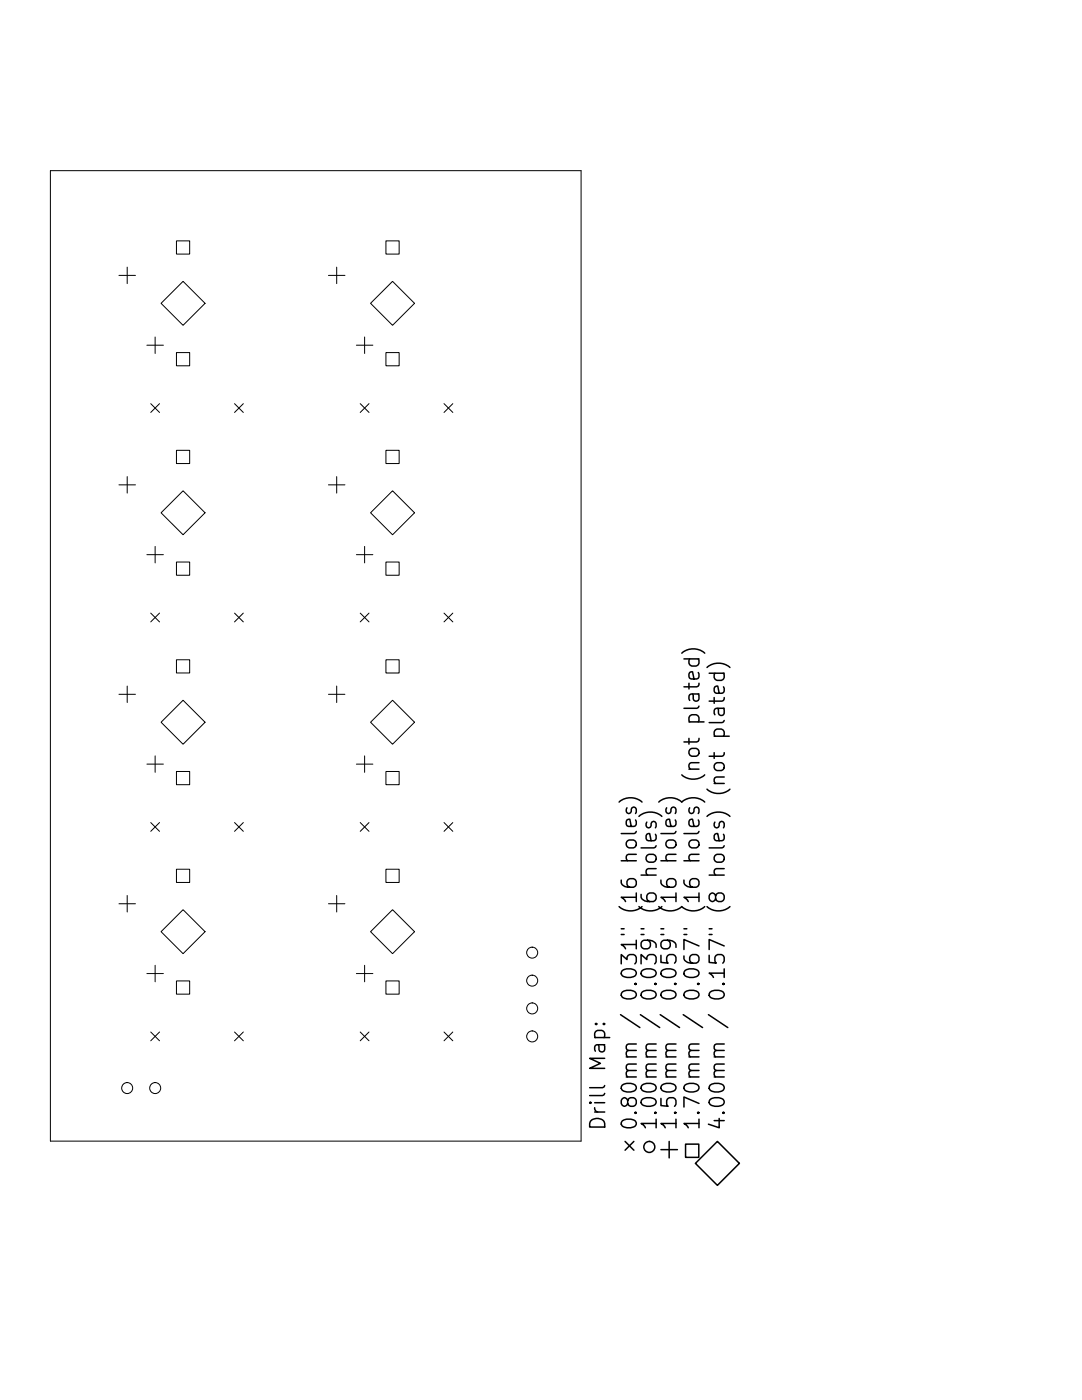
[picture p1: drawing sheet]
<svg xmlns="http://www.w3.org/2000/svg" width="216mm" height="279mm" viewBox="0 0 216 279" stroke-linecap="round" stroke-linejoin="round" font-family="sans-serif">
<g fill="none" stroke="#000" stroke-width=".2">
<path d="M10.1 34.1h105.8v193.6h-105.8zM23.7 55h3.3M25.4 53.3v3.3M35.2 48.1h2.6v2.6h-2.6zM65.5 55h3.3M67.2 53.3v3.3M77 48.1h2.6v2.6h-2.6zM29.3 68.9h3.3M31 67.2v3.3M32.1 60.5l4.4-4.4 4.4 4.4-4.4 4.4zM35.2 70.4h2.6v2.6h-2.6zM71.1 68.9h3.3"/>
<path d="M72.8 67.2v3.3M73.9 60.5l4.4-4.4 4.4 4.4-4.4 4.4zM77 70.4h2.6v2.6h-2.6zM23.7 96.8h3.3M25.4 95.1v3.3M30.1 80.6l1.7 1.7M31.8 80.6l-1.7 1.7M35.2 89.9h2.6v2.6h-2.6zM46.8 80.6l1.8 1.7M48.6 80.6l-1.8 1.7M65.5 96.8h3.3M67.2 95.1v3.3"/>
<path d="M71.9 80.6l1.7 1.7M73.6 80.6l-1.7 1.7M77 89.9h2.6v2.6h-2.6zM88.6 80.6l1.8 1.7M90.4 80.6l-1.8 1.7M29.3 110.7h3.3M31 109.1v3.2M32.1 102.3l4.4-4.4 4.4 4.4-4.4 4.4zM35.2 112.2h2.6v2.6h-2.6zM71.1 110.7h3.3M72.8 109v3.3M73.9 102.3l4.4-4.4 4.4 4.4-4.4 4.4z"/>
<path d="M77 112.2h2.6v2.6h-2.6zM23.7 138.6h3.3M25.4 136.9v3.3M30.1 122.4l1.7 1.7M31.8 122.4l-1.7 1.7M35.2 131.7h2.6v2.6h-2.6zM46.8 122.4l1.8 1.7M48.6 122.4l-1.8 1.7M65.5 138.6h3.3M67.2 136.9v3.3M71.9 122.4l1.7 1.7M73.6 122.4l-1.7 1.7"/>
<path d="M77 131.7h2.6v2.6h-2.6zM88.6 122.4l1.8 1.7M90.4 122.4l-1.8 1.7M29.3 152.5h3.3M31 150.9v3.2M32.1 144.1l4.4-4.3 4.4 4.3-4.4 4.4zM35.2 154h2.6v2.6h-2.6zM71.1 152.5h3.3M72.8 150.9v3.2M73.9 144.1l4.4-4.3 4.4 4.3-4.4 4.4zM77 154h2.6v2.6h-2.6zM25.4 178.7v3.3"/>
<path d="M30.1 164.2l1.7 1.7M31.8 164.2l-1.7 1.7M35.2 173.5h2.6v2.6h-2.6zM46.8 164.2l1.8 1.7M48.6 164.2l-1.8 1.7M67.2 178.7v3.3M71.9 164.2l1.7 1.7M73.6 164.2l-1.7 1.7M77 173.5h2.6v2.6h-2.6zM88.6 164.2l1.8 1.7M90.4 164.2l-1.8 1.7M23.7 180.4h3.3"/>
<path d="M29.3 194.3h3.3M31 192.7v3.2M32.1 185.9l4.4-4.3 4.4 4.3-4.4 4.4zM35.2 195.8h2.6v2.6h-2.6zM65.5 180.4h3.3M71.1 194.3h3.3M72.8 192.7v3.2M73.9 185.9l4.4-4.3 4.4 4.3-4.4 4.4zM77 195.8h2.6v2.6h-2.6zM30.1 206l1.7 1.7M31.8 206l-1.7 1.7M46.8 206l1.8 1.7"/>
<path d="M48.6 206l-1.8 1.7M71.9 206l1.7 1.7M73.6 206l-1.7 1.7M88.6 206l1.8 1.7M90.4 206l-1.8 1.7"/>
<circle cx="106.2" cy="190.1" r="1.1"/>
<circle cx="106.2" cy="195.7" r="1.1"/>
<circle cx="25.4" cy="217.1" r="1.1"/>
<circle cx="31" cy="217.1" r="1.1"/>
<circle cx="106.2" cy="201.3" r="1.1"/>
<circle cx="106.2" cy="206.8" r="1.1"/>
</g>
<g fill="none" stroke="#000" stroke-width=".3">
<path d="M136 130.4a3.5 3.5 0 0 1 4.6 0M136.5 131.5h3M137.5 136.4v1.1M137.6 131.5l-.1 .9 .3 .4 .2 .1h.9l.4-.3 .2-.2-.2-.9M138.2 138.5l.1 .3v.7a.59 .59 0 0 0 .6 .4 .59 .59 0 0 0 .6-.4v-.7l-.2-.3M139.3 134.2l.2 .9-.2 .3-.3 .1h-1.1l-.3-.1-.1-.3 .1-.9 .6-.1 .3 1.4M139.5 138.5h-1.6l-.3 .1-.1 .3 .1 .9M139.5 136.4l-.2 .5-.3 .2h-2.5M141.1 133.2a3.5 3.5 0 0 1 4.5 0M141.5 134.4h3M142.5 139.2v1.2M142.6 134.4l-.1 .8 .1 .3 .5 .3h.8l.5-.3 .1-.3-.1-.8"/>
<path d="M144.4 137.1l.1 .8-.1 .3-.3 .2h-1.2l-.3-.2-.1-.3 .1-.8 .6-.2 .3 1.5M144.5 139.2l-.1 .6-.3 .1h-2.6M136 154.6a3.5 3.5 0 0 0 4.6 0M137.5 153.5h2M137.5 147.4v1.1M137.5 144.1h3M137.6 149.6l.4-.2h.9a.81 .81 0 0 1 .6 .7 .81 .81 0 0 1-.6 .8h-.9a.81 .81 0 0 1-.4-1.3zM137.6 144.1l-.1-.9 .3-.4 .2-.2h.9l.4 .3 .2 .3-.2 .9M139.5 152.2h-1.6l-.3 .2a.81 .81 0 0 0 .2 1.1M139.5 147.4l-.2 .5-.3 .2h-2.5M139.5 140.9l-.2 .3-.3 .2h-2.5M141.1 157.5a3.5 3.5 0 0 0 4.5 0"/>
<path d="M142.5 156.4h2M142.5 150.2v1.2M142.5 146.9h3M142.6 152.5l.5-.3h.8a.81 .81 0 0 1 .6 .8 .81 .81 0 0 1-.6 .8h-.8a.81 .81 0 0 1-.5-1.3zM142.6 146.9l-.1-.8 .3-.5 .3-.1h.8l.5 .3 .1 .3-.1 .8M143.2 141.4l.2 .2v.8a.59 .59 0 0 0 .5 .4 .59 .59 0 0 0 .6-.4v-.8l-.1-.2M144.5 155.1h-1.6l-.3 .1a.81 .81 0 0 0 .2 1.2M144.5 150.2l-.1 .6-.3 .1h-2.6M144.5 143.8l-.1 .3-.3 .1h-2.6M144.5 141.4h-1.6l-.3 .1-.1 .3 .1 .8M123.5 160.1a3.5 3.5 0 0 1 4.6 0M124 171.8h3"/>
<path d="M124 175.6a1.19 1.19 0 0 0 1.2 1.5h1.2l.4-.3 .2-.9-.3-.4-.3-.1h-.7l-.5 .2-.1 .9 .1 .3 .5 .3M125.1 167.9l.4-.3h.9a.81 .81 0 0 1 .6 .8 .81 .81 0 0 1-.6 .8h-.9a.81 .81 0 0 1-.4-1.3zM125.1 161.2l-.1 .7 .1 .3 .3 .2 .4-.2 .3-1 .3-.1 .4 .1 .2 .3-.2 .9M126.8 163.6l.2 .9-.2 .3-.3 .1h-1.1l-.3-.1-.1-.3 .1-.9 .6-.1 .3 1.4M127 179.1h-3l.7 .5 .1 .3M127 170.5h-1.6l-.3 .1a.81 .81 0 0 0 .1 1.2M127 165.9l-.2 .3-.3 .2h-2.5M127 178.2v1.7M127.5 162.9a3.5 3.5 0 0 1 4.6 0M127.9 174.6h3M127.9 178.5a1.19 1.19 0 0 0 1.3 1.4h1.1l.5-.3 .1-.8-.3-.4-.3-.2h-.7l-.4 .3-.1 .9 .2 .4 .3 .1M129.1 170.8l.4-.3h.8a.81 .81 0 0 1 .7 .8 .81 .81 0 0 1-.7 .8h-.8a.81 .81 0 0 1-.4-1.3z"/>
<path d="M129.1 164.1l-.2 .7 .2 .3 .3 .1 .4-.1 .3-1 .2-.2 .5 .2 .1 .3-.1 .8M130.8 166.5l.1 .9-.1 .2-.3 .2h-1.1l-.3-.2-.2-.2 .2-.9 .5-.1 .3 1.4M130.9 173.4h-1.6l-.2 .1a.81 .81 0 0 0 .1 1.1M130.9 168.8l-.1 .3-.3 .1h-2.6M131.9 171.8h3M131.9 175.6a1.19 1.19 0 0 0 1.3 1.5h1.1l.4-.3 .2-.9-.3-.4-.3-.1h-.7l-.4 .2-.2 .9 .2 .3 .4 .3M133 167.9l.5-.3h.8a.81 .81 0 0 1 .6 .8 .81 .81 0 0 1-.6 .8h-.8a.81 .81 0 0 1-.5-1.3zM133 161.2l-.1 .7 .1 .3 .3 .2 .4-.2 .3-1 .3-.1 .4 .1 .2 .3-.2 .9M134.7 163.6l.2 .9-.2 .3-.2 .1h-1.2l-.3-.1-.1-.3 .1-.9 .6-.1 .3 1.4M134.9 179.1h-3l.7 .5 .1 .3M134.9 170.5h-1.6l-.3 .1a.81 .81 0 0 0 .2 1.2M134.9 165.9l-.2 .3-.2 .2h-2.6"/>
<path d="M134.9 178.2v1.7M136.5 171.8h3M136.5 175.6a1.19 1.19 0 0 0 1.3 1.5h1.1l.4-.3 .2-.9-.3-.4-.3-.1h-.7l-.4 .2-.2 .9 .3 .4 .3 .2M137.6 167.9l.4-.3h.9a.81 .81 0 0 1 .6 .8 .81 .81 0 0 1-.6 .8h-.9a.81 .81 0 0 1-.4-1.3zM137.6 161.2l-.1 .7 .1 .3 .3 .2 .4-.2 .3-1 .3-.1 .4 .1 .2 .3-.2 .9M139.3 163.6l.2 .9-.2 .3-.3 .1h-1.1l-.3-.1-.1-.3 .1-.9 .6-.1 .3 1.4M139.5 179.1h-3l.7 .5 .1 .3M139.5 170.5h-1.6l-.3 .1a.81 .81 0 0 0 .2 1.2M139.5 165.9l-.2 .3-.3 .2h-2.5M139.5 178.2v1.7M140.6 160.1a3.5 3.5 0 0 0-4.6 0 3.5 3.5 0 0 0-4.5 0M141.1 162.9a3.5 3.5 0 0 1 4.5 0"/>
<path d="M141.5 174.6h3M142.6 170.8l.5-.3h.8a.81 .81 0 0 1 .6 .8 .81 .81 0 0 1-.6 .8h-.8a.81 .81 0 0 1-.5-1.3zM142.6 164.1l-.1 .7 .1 .3 .3 .1 .5-.1 .2-1 .3-.2 .5 .2 .1 .3-.1 .8M142.8 178.8l.3-.4 .8-.2 .5 .3 .1 .3v.6l-.3 .4-.8 .1-.3-.1-.3-.4v-.6a.65 .65 0 0 0-.7-.6 .65 .65 0 0 0-.6 .6v.6a.65 .65 0 0 0 .6 .5 .65 .65 0 0 0 .7-.5M144.4 166.5l.1 .9-.1 .2-.3 .2h-1.2l-.3-.2-.1-.2 .1-.9 .6-.1 .3 1.4M144.5 173.4h-1.6l-.3 .1a.81 .81 0 0 0 .2 1.1M144.5 168.8l-.1 .3-.3 .1h-2.6M123.5 180.9a3.5 3.5 0 0 0 4.6 0M124 192.4v-1.9l1.1 1a.81 .81 0 0 1 .6-1h.7l.4 .3 .2 .3v.8l-.3 .5M124 186.5h.5M124 185.4h.5M124.1 198.1a2.28 2.28 0 0 1 2.7 0 .71 .71 0 0 1-.4 1.1 1.76 1.76 0 0 1-2.4-.6z"/>
<path d="M124.1 193.8a2.28 2.28 0 0 1 2.7 0 .71 .71 0 0 1-.4 1.1 1.76 1.76 0 0 1-2.4-.5zM126.7 196.4l.1-.2 .2 .2-.2 .1-.1-.1h.3M127 188.5h-3l.7 .6 .1 .3M127 187.6v1.8M127.5 180.9a3.5 3.5 0 0 0 4.6 0M127.9 192.4v-1.9l1.2 1a.82 .82 0 0 1 .5-1h.7l.5 .3 .1 .3v.8l-.3 .5M127.9 186.5h.6M127.9 185.4h.6M128.1 198.1a2.28 2.28 0 0 1 2.7 0 .71 .71 0 0 1-.5 1.1 1.76 1.76 0 0 1-2.4-.6zM128.1 193.8a2.28 2.28 0 0 1 2.7 0 .71 .71 0 0 1-.5 1.1 1.76 1.76 0 0 1-2.4-.5zM129.2 187.6l.3 .2 .3 .4v.6l-.3 .4-.3 .2h-.7l-.4-.3-.2-.9 .3-.4a1.98 1.98 0 0 1 2.7 .7v.6M130.6 196.4l.2-.2 .1 .2-.1 .1-.2-.1h.3"/>
<path d="M131.9 190.6v1.5l1.4 .1-.3-.4v-.7l.2-.3 .4-.3h.7l.3 .1 .3 .5v.7l-.3 .4M131.9 186.5h.6M131.9 185.4h.6M132 198.1a2.28 2.28 0 0 1 2.7 0 .71 .71 0 0 1-.4 1.1 1.76 1.76 0 0 1-2.4-.6zM132 193.8a2.28 2.28 0 0 1 2.7 0 .71 .71 0 0 1-.4 1.1 1.76 1.76 0 0 1-2.4-.5zM133.2 187.6l.3 .2 .2 .4v.6l-.2 .4-.3 .2h-.7l-.5-.3-.1-.9 .3-.4a1.98 1.98 0 0 1 2.7 .7v.6M134.6 196.4l.1-.2 .2 .2-.2 .1-.1-.1h.3M136.5 190.8a1.19 1.19 0 0 0 1.3 1.4h1.1l.4-.3 .2-.8-.3-.5-.3-.1h-.7l-.4 .3-.2 .8 .3 .5 .3 .1M136.5 186.5h.5M136.5 185.4h.5M136.6 198.1a2.28 2.28 0 0 1 2.7 0 .71 .71 0 0 1-.4 1.1 1.76 1.76 0 0 1-2.4-.6zM136.6 193.8a2.28 2.28 0 0 1 2.7 0 .71 .71 0 0 1-.4 1.1 1.76 1.76 0 0 1-2.4-.5z"/>
<path d="M139.2 196.4l.1-.2 .2 .2-.2 .1-.1-.1h.3M139.5 188.8l-3-1.3v2M140.6 180.9a3.5 3.5 0 0 1-4.6 0 3.5 3.5 0 0 1-4.5 0M141.1 180.9a3.5 3.5 0 0 0 4.5 0M141.5 190.6v1.5l1.4 .1-.3-.4v-.7l.2-.3 .4-.3h.7l.3 .1 .3 .5v.7l-.3 .4M141.5 186.5h.6M141.5 185.4h.6M141.6 198.1a2.28 2.28 0 0 1 2.8 0 .71 .71 0 0 1-.5 1.1 1.76 1.76 0 0 1-2.4-.6zM144.2 196.4l.2-.2 .1 .2-.1 .1-.2-.1h.3M144.5 194.2h-3l.7 .6 .2 .3M144.5 193.4v1.7M144.5 188.8l-3-1.3v2"/>
<path d="M118.7 207.1h3M118.8 207.1l-.1-.9 .2-.4 .3-.2h.9l.4 .3 .2 .3-.2 .9M118.8 204.4l.1-.2 .2 .2-.2 .1-.1-.1h.3M119.4 208.5l.1 .3v.7a.59 .59 0 0 0 .6 .4 .59 .59 0 0 0 .6-.4v-.7l-.2-.3M120.4 204.4l.1-.2 .2 .2-.2 .1-.1-.1h.3M120.7 218.2l-.2 .3-.3 .1h-2.5M120.7 216.6l-.2 .3-.3 .2h-2.5M120.7 211.2h-3l2.1 1-2.1 1h3M120.7 208.5h-1.6l-.3 .1-.1 .3 .1 .9M123.8 202.5l3.9 2.6M124.1 216.6a2.28 2.28 0 0 1 2.7 0 .71 .71 0 0 1-.4 1.2 1.76 1.76 0 0 1-2.4-.6zM125 214.9h2"/>
<path d="M125 210.9h2M125.2 219.6l.3-.4 .9-.1 .4 .3 .2 .8-.2 .3-.4 .3h-.6l-.4-.3-.2-.9a.65 .65 0 0 0-.6-.5 .65 .65 0 0 0-.6 .5v.6a.65 .65 0 0 0 .6 .6 .65 .65 0 0 0 .6-.6M127 212.4h-1.6l-.3 .1-.1 .7 .1 .3 .3 .1M127 208.4h-1.6l-.3 .1-.1 .7 .1 .3 .3 .1M127 213.6h-1.6l-.3 .2a.81 .81 0 0 0 .1 1.1M127 209.6h-1.6l-.3 .2a.81 .81 0 0 0 .1 1.1M127.8 202.5l3.8 2.6M128.1 219.5a2.28 2.28 0 0 1 2.7 0 .71 .71 0 0 1-.5 1.1 1.76 1.76 0 0 1-2.4-.5zM128.1 216.6a2.28 2.28 0 0 1 2.7 0 .71 .71 0 0 1-.5 1.2 1.76 1.76 0 0 1-2.4-.6zM128.9 214.9h2M128.9 210.9h2M130.9 213.6h-1.6l-.2 .2a.81 .81 0 0 0 .1 1.1"/>
<path d="M130.9 209.6h-1.5l-.3 .2a.81 .81 0 0 0 .1 1.1M130.9 212.4h-1.6l-.2 .1-.2 .7 .2 .3 .2 .1M130.9 208.4h-1.5l-.3 .1-.2 .7 .2 .3 .3 .1M131.7 202.5l3.9 2.6M131.9 219.2v1.4l1.4 .2-.3-.4v-.8l.2-.2 .4-.3h.7l.3 .1 .3 .4v.8l-.3 .4M132 216.6a2.28 2.28 0 0 1 2.7 0 .71 .71 0 0 1-.4 1.2 1.76 1.76 0 0 1-2.4-.6zM132.9 210.9h2M132.9 214.9h2M134.9 212.4h-1.6l-.3 .1-.1 .7 .1 .3 .3 .1M134.9 208.4h-1.6l-.3 .1-.1 .7 .1 .3 .3 .1M134.9 213.6h-1.6l-.3 .2a.81 .81 0 0 0 .2 1.1M134.9 209.6h-1.6l-.3 .2a.81 .81 0 0 0 .2 1.1"/>
<path d="M136.3 202.5l3.9 2.6M136.6 216.6a2.28 2.28 0 0 1 2.7 0 .71 .71 0 0 1-.4 1.2 1.76 1.76 0 0 1-2.4-.6zM137.5 214.9h2M137.5 210.9h2M139.5 213.6h-1.6l-.3 .2a.81 .81 0 0 0 .2 1.1M139.5 209.6h-1.6l-.3 .2a.81 .81 0 0 0 .2 1.1M139.5 212.4h-1.6l-.3 .1-.1 .7 .1 .3 .3 .1M139.5 208.4h-1.6l-.3 .1-.1 .7 .1 .3 .3 .1M141.4 202.5l3.8 2.6M141.6 219.5a2.28 2.28 0 0 1 2.8 0 .71 .71 0 0 1-.5 1.1 1.76 1.76 0 0 1-2.4-.5zM141.6 216.6a2.28 2.28 0 0 1 2.8 0 .71 .71 0 0 1-.5 1.2 1.76 1.76 0 0 1-2.4-.6zM142.5 214.9h2"/>
<path d="M142.5 210.9h2M144.5 213.6h-1.6l-.3 .2a.81 .81 0 0 0 .2 1.1M144.5 209.6h-1.6l-.3 .2a.81 .81 0 0 0 .2 1.1M144.5 212.4h-1.6l-.3 .1-.1 .7 .1 .3 .3 .1M144.5 208.4h-1.6l-.3 .1-.1 .7 .1 .3 .3 .1M117.7 220.1l.1 .1 .1-.1-.1-.2-.1 .2h.2M118.1 223.5a1.94 1.94 0 0 1 2.4 .3l.2 1.1h-3v-.7zM118.7 221.1a.77 .77 0 0 0 .5 .8M118.7 221.9h2M118.7 220.1h2M124.1 223.8a2.28 2.28 0 0 1 2.7 0 .71 .71 0 0 1-.4 1.1 1.76 1.76 0 0 1-2.4-.5zM124.7 227.8l1.8 1.7"/>
<path d="M126.5 227.8l-1.8 1.7M126.7 222.1l.1-.2 .2 .2-.2 .1-.1-.1h.3M130.6 222.1l.2-.2 .1 .2-.1 .1-.2-.1h.3M130.9 224.2h-3l.7 .6 .2 .3M130.9 223.4v1.7M131.9 229.4h3.3M133.5 227.8v3.3M134.6 222.1l.1-.2 .2 .2-.2 .1-.1-.1h.3M134.9 224.2h-3l.7 .6 .1 .3M134.9 223.4v1.7M136.8 228.3h2.6v2.7h-2.6zM138.8 232.2l4.3-4.4 4.4 4.4-4.4 4.4z"/>
<path d="M139.2 222.1l.1-.2 .2 .2-.2 .1-.1-.1h.3M139.5 224.2h-3l.7 .6 .1 .3M139.5 223.4v1.7M139.5 220.2l-3-1.3v2M142.5 223.6h2M143.5 223.2v1.9l-2.1-.7M144.2 222.1l.2-.2 .1 .2-.1 .1-.2-.1h.3"/>
<circle cx="129.6" cy="228.9" r="1.1"/>
</g>
</svg>
